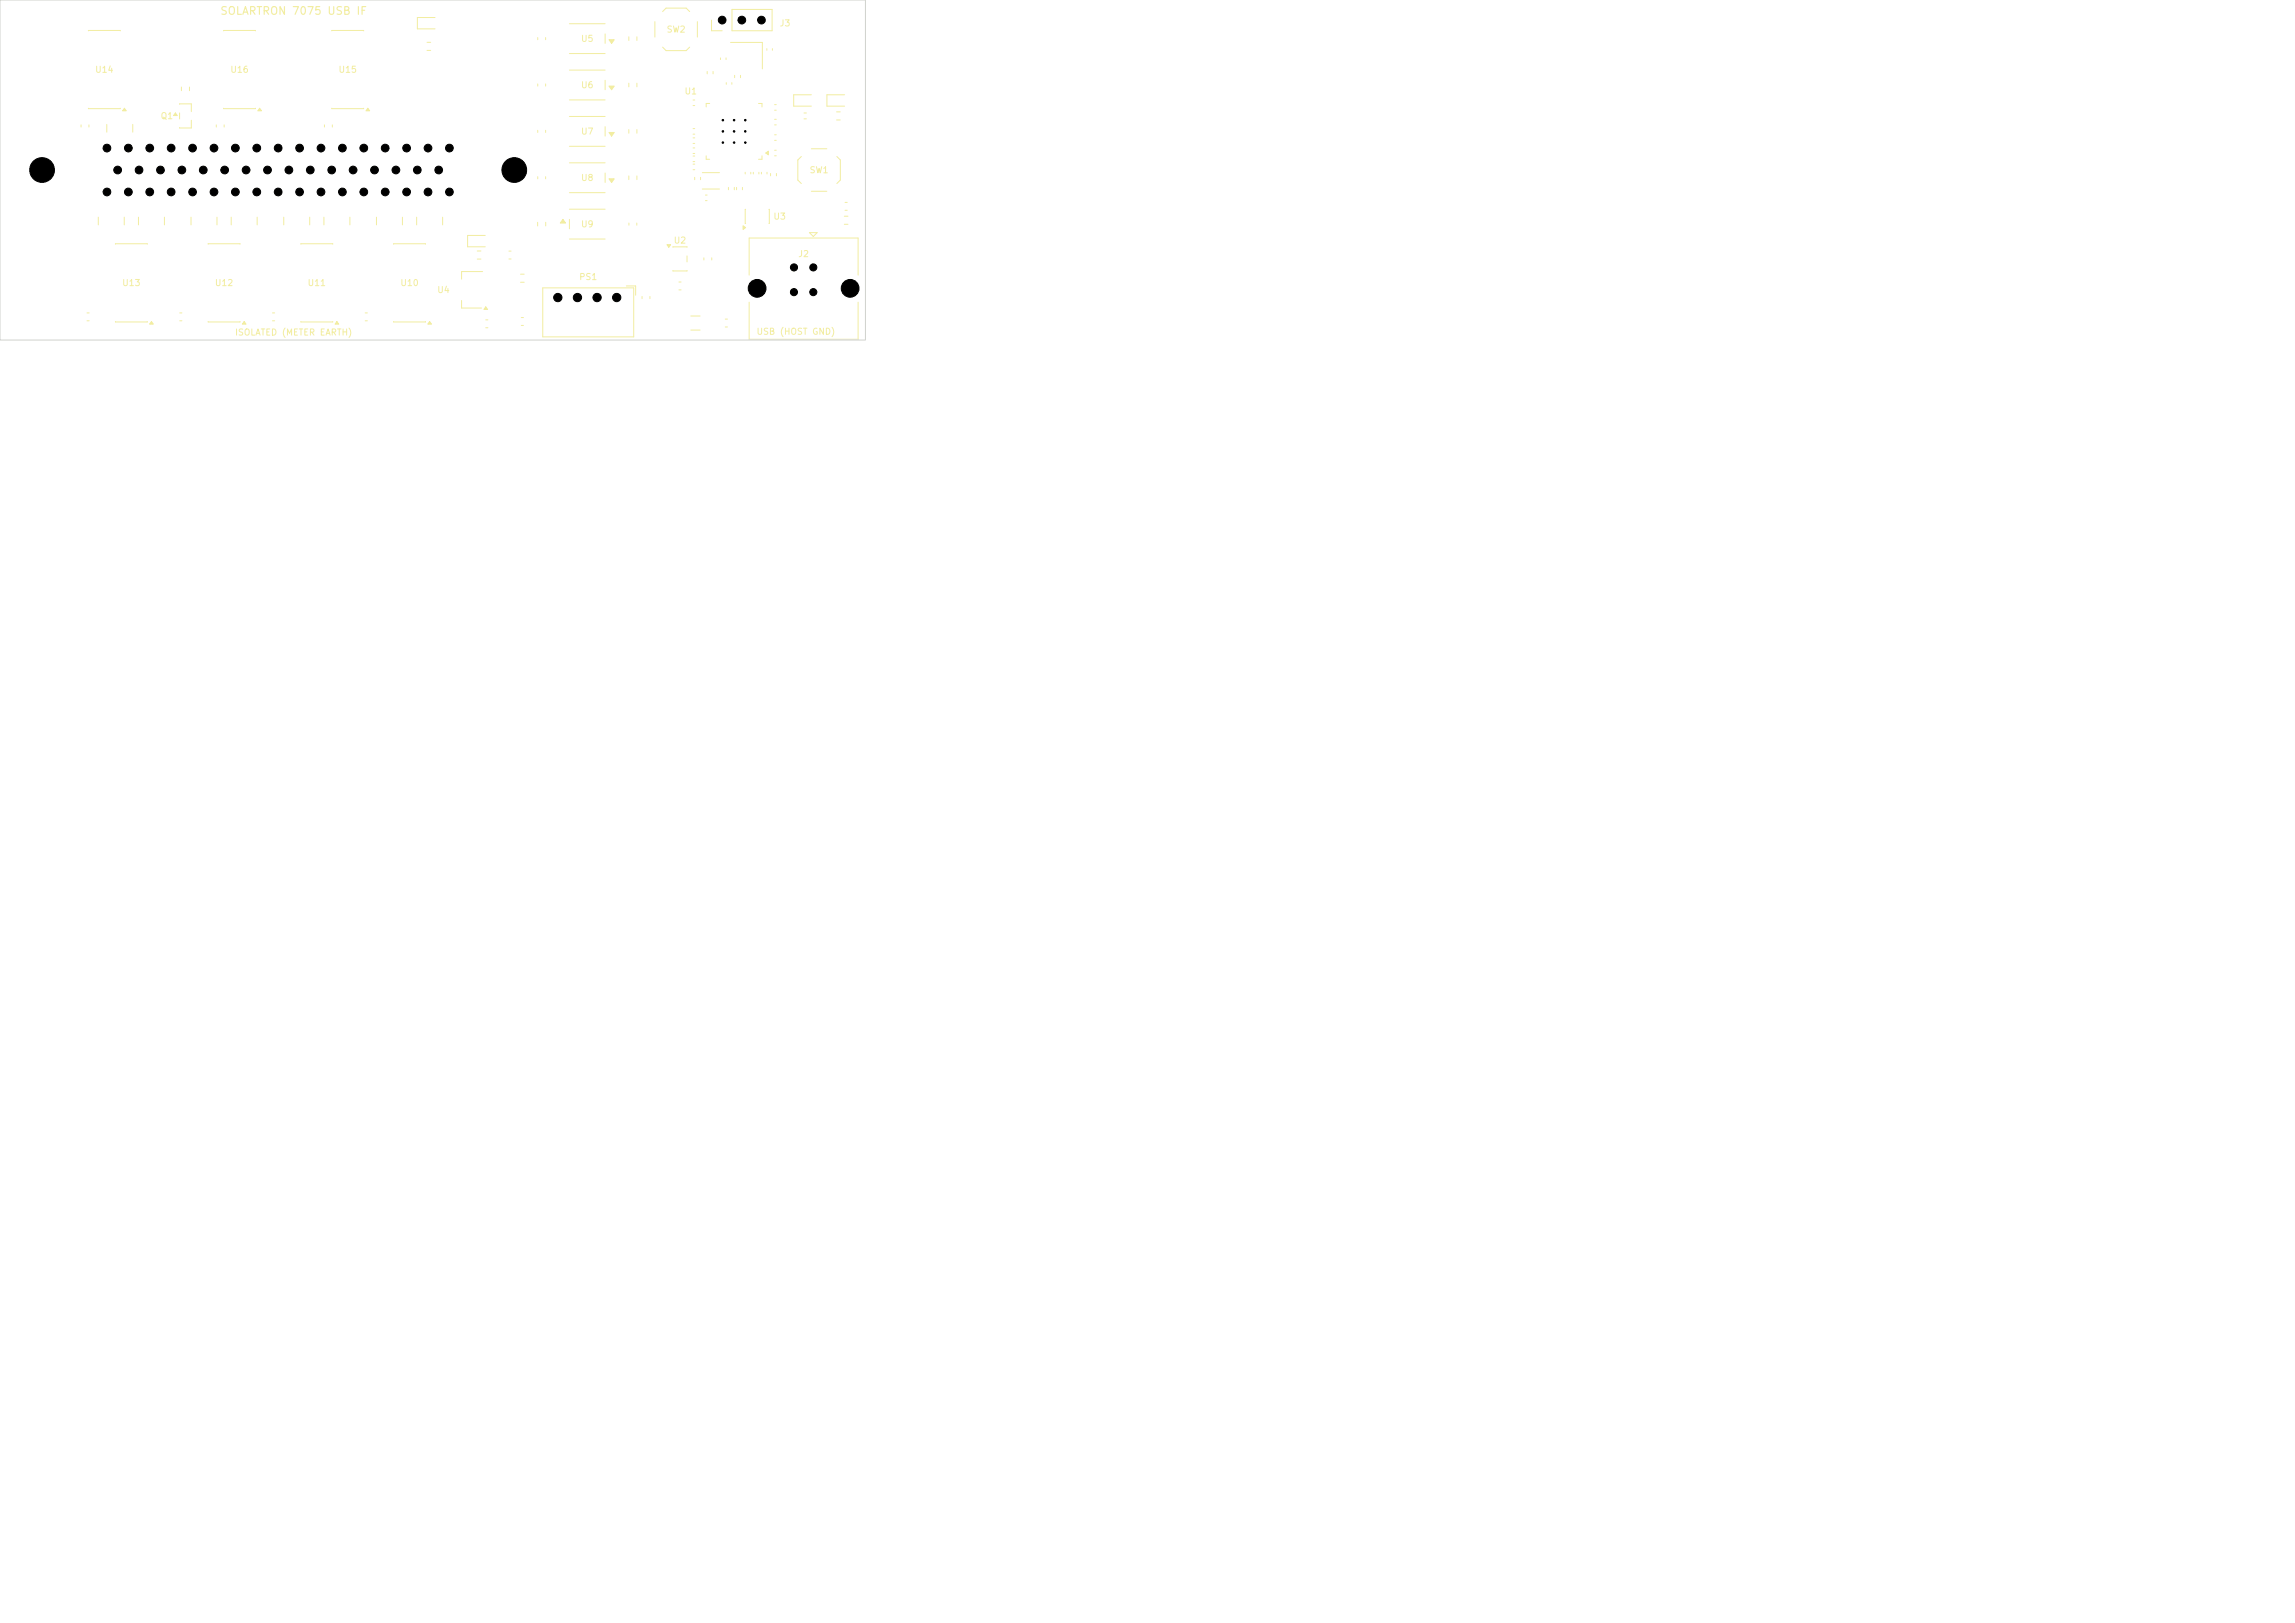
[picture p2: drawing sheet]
<svg xmlns="http://www.w3.org/2000/svg" width="297mm" height="210mm" viewBox="0 0 297 210" stroke-linecap="round" stroke-linejoin="round" font-family="sans-serif">
<defs><g id="words">
<text font-size="1" fill="#f2eda1" x="28.4" y="2.2">SOLARTRON 7075 USB IF</text>
<g font-size=".8" fill="#f2eda1">
<text x="75.1" y="5.6">U5</text>
<text x="86.2" y="4.4">SW2</text>
<text x="100.8" y="3.6">J3</text>
<text x="12.2" y="9.6">U14</text>
<text x="29.7" y="9.6">U16</text>
<text x="43.7" y="9.6">U15</text>
<text x="75.1" y="11.6">U6</text>
<text x="20.7" y="15.6">Q1</text>
<text x="75.1" y="17.6">U7</text>
<text x="88.5" y="12.4">U1</text>
<text x="75.1" y="23.6">U8</text>
<text x="104.7" y="22.6">SW1</text>
<text x="75.1" y="29.6">U9</text>
<text x="100" y="28.6">U3</text>
<text x="87.1" y="31.7">U2</text>
<text x="103.2" y="33.5">J2</text>
<text x="15.7" y="37.2">U13</text>
<text x="27.7" y="37.2">U12</text>
<text x="39.7" y="37.2">U11</text>
<text x="51.7" y="37.2">U10</text>
<text x="56.5" y="38.1">U4</text>
<text x="74.9" y="36.4">PS1</text>
<text x="30.3" y="43.6">ISOLATED (METER EARTH)</text>
<text x="97.8" y="43.5">USB (HOST GND)</text>
</g>
</g></defs>
<path d="M56.3 2.3h-2.3v1.4h2.3M72.8 28.4l.4 .5h-.7zM73.7 27.1h4.6M73.7 28.4v1.2M73.7 30.9h4.6M35.3 40.5h.2M35.3 41.5h.2" fill="none" stroke="#f2eda1" stroke-width=".13"/>
<path d="M72.8 28.4l.4 .5h-.7z" fill="#f2eda1"/>
<g fill="none" stroke="#f2eda1" stroke-width=".13">
<path d="M42.9 4h4.2M42.9 14h4.2M47.6 14l.2 .3h-.4zM108.3 14.5h.4M108.3 15.5h.4M69.6 28.8v.4M70.6 28.8v.4M62.9 41.4h.2M62.9 42.4h.2M67.5 41.1h.2M67.5 42.1h.2M93.9 41.3h.2"/>
<path d="M93.9 42.3h.2"/>
</g>
<path d="M47.6 14l.2 .3h-.4z" fill="#f2eda1"/>
<path d="M73.7 15.1h4.6M73.7 18.9h4.6M78.3 16.4v1.2M78.8 17.1h.7l-.4 .5z" fill="none" stroke="#f2eda1" stroke-width=".13"/>
<path d="M78.8 17.1h.7l-.4 .5z" fill="#f2eda1"/>
<path d="M109.3 12.3h-2.3v1.4h2.3M14.9 31.6h4.2M17.9 28.1v1M21.3 28.1v1M91.1 33.4v.2M92.1 33.4v.2M14.9 41.6h4.2M19.6 41.6l.2 .3h-.4zM47.3 40.5h.2M47.3 41.5h.2" fill="none" stroke="#f2eda1" stroke-width=".13"/>
<path d="M19.6 41.6l.2 .3h-.4z" fill="#f2eda1"/>
<path d="M22.7 14.6l.2 .3h-.4zM23.2 13.5l1.6-.1v1M23.2 14.6v.8M24.8 15.6v1l-1.6-.1M42 16.2v.2M43 16.2v.2M69.6 16.9v.2M70.6 16.9v.2M89.7 19.1h.2M89.7 19.9h.2M12.7 28.1v1M16.1 28.1v1" fill="none" stroke="#f2eda1" stroke-width=".13"/>
<path d="M22.7 14.6l.2 .3h-.4z" fill="#f2eda1"/>
<path d="M94.5 5.5h4.2v3.4M48.7 28.1v1M52.1 28.1v1M59.7 38.9v1h2.6M62.5 35.1h-2.8v1M62.9 39.7l.2 .3h-.5zM65.9 32.5h.2M65.9 33.5h.2M83.1 38.4v.2M84.1 38.4v.2" fill="none" stroke="#f2eda1" stroke-width=".13"/>
<path d="M62.9 39.7l.2 .3h-.5z" fill="#f2eda1"/>
<path d="M89.7 16.6h.2M89.7 17.4h.2M100.2 13.5h.3M100.2 14.3h.3M38.9 31.6h4.2M38.9 41.6h4.2M43.6 41.6l.2 .3h-.4z" fill="none" stroke="#f2eda1" stroke-width=".13"/>
<path d="M43.6 41.6l.2 .3h-.4z" fill="#f2eda1"/>
<g fill="none" stroke="#f2eda1" stroke-width=".13">
<path d="M11.4 4h4.2M11.4 14h4.2M16.1 14l.2 .3h-.4zM81.4 4.8v.4M82.4 4.8v.4M84.7 2.8v2M85.8 1.5l.4-.4h2.6l.5 .4M85.8 6.1l.4 .5h2.6l.5-.5M90.2 2.8v2M91.5 9.2v.4M92.3 9.2v.4M94.3 24.2v.4"/>
<path d="M95 24.2v.4M96.4 22.3v.2M97.2 22.3v.2M23.3 40.5h.2M23.3 41.5h.2"/>
</g>
<path d="M16.1 14l.2 .3h-.4z" fill="#f2eda1"/>
<g fill="none" stroke="#f2eda1" stroke-width=".13">
<path d="M23.5 11.3v.4M24.5 11.3v.4M81.4 10.8v.4M82.4 10.8v.4M104 14.6h.4M104 15.4h.4M41.9 28.1v1M45.3 28.1v1M70.2 37.3h11.8v6.3h-11.8zM81.1 37h1.2v1.2M86.3 31.7h.5l-.3 .3zM87.1 32h1.8"/>
<path d="M87.1 35h1.8M88.9 33.1v.8M89.9 22.9v.4M90.7 22.9v.4M91.3 25.2h.2M91.3 26h.2"/>
</g>
<path d="M86.3 31.7h.5l-.3 .3z" fill="#f2eda1"/>
<path d="M73.7 3.1h4.6M73.7 6.9h4.6M78.3 4.4v1.2M78.8 5.1h.7l-.4 .5zM81.4 16.8v.4M82.4 16.8v.4M93.2 7.5v.2M94 7.5v.2M53.9 28.1v1M57.3 28.1v1" fill="none" stroke="#f2eda1" stroke-width=".13"/>
<path d="M78.8 5.1h.7l-.4 .5z" fill="#f2eda1"/>
<g fill="none" stroke="#f2eda1" stroke-width=".13">
<path d="M73.7 9.1h4.6M73.7 12.9h4.6M78.3 10.4v1.2M78.8 11.1h.7l-.4 .5zM95.1 9.7v.4M95.8 9.7v.4M105 19.3h2M97 35.6v-4.8h14v4.8M97 39.1v4.8h14v-4.8M99.7 22.4v.4M100.5 22.4v.4M103.7 20.3l-.5 .4v2.6l.5 .5"/>
<path d="M104.7 30.1h1.1l-.6 .5zM105 24.8h2M108.3 20.3l.4 .4v2.6l-.4 .5"/>
</g>
<path d="M78.8 11.1h.7l-.4 .5z" fill="#f2eda1"/>
<g fill="none" stroke="#f2eda1" stroke-width=".13">
<path d="M28.9 4h4.2M28.9 14h4.2M33.6 14l.2 .3h-.4zM69.6 4.9v.2M70.6 4.9v.2M99.2 6.3v.2M100 6.3v.2M100.2 15.4h.3M100.2 16.2h.3M90.9 22.3h2.2M90.9 24.5h2.2M97.5 22.3v.2"/>
<path d="M98.2 22.3v.2M109.3 28h.4M109.3 29h.4M11.3 40.5h.2M11.3 41.5h.2"/>
</g>
<path d="M33.6 14l.2 .3h-.4z" fill="#f2eda1"/>
<g fill="none" stroke="#f2eda1" stroke-width=".13">
<path d="M10.5 16.2v.2M11.5 16.2v.2M89.7 17.8h.2M89.7 18.6h.2M91.8 13.4h-.4v.4M92.1 2.6v1.4h1.4M94.7 1.2h5.2v2.8h-5.2zM98.2 13.4h.4v.4M99.1 19.8l.3-.2v.4zM67.4 35.5h.4M67.4 36.5h.4M81.4 22.8v.4"/>
<path d="M82.4 22.8v.4M87.9 36.5h.2M87.9 37.5h.2M91.4 20.2v.4h.4M98.6 20.2v.4h-.4"/>
</g>
<path d="M99.1 19.8l.3-.2v.4z" fill="#f2eda1"/>
<path d="M89.7 12.9h.2M89.7 13.7h.2M100.2 17.4h.3M100.2 18.2h.3M50.9 31.6h4.2M61.8 32.5h.4M61.8 33.5h.4M62.8 30.5h-2.3v1.4h2.3M89.7 21.2h.2M89.7 22h.2M50.9 41.6h4.2M55.6 41.6l.2 .3h-.4z" fill="none" stroke="#f2eda1" stroke-width=".13"/>
<path d="M55.6 41.6l.2 .3h-.4z" fill="#f2eda1"/>
<g fill="none" stroke="#f2eda1" stroke-width=".13">
<path d="M28 16.2v.2M29 16.2v.2M100.2 19.4h.3M105 12.3h-2.3v1.4h2.3M24.7 28.1v1M28.1 28.1v1M29.9 28.1v1M33.3 28.1v1M69.6 22.9v.2M70.6 22.9v.2M73.7 21.1h4.6M73.7 24.9h4.6"/>
<path d="M78.3 22.4v1.2M78.8 23.1h.7l-.4 .5zM81.4 28.9v.2M82.4 28.9v.2M89.7 20.2h.2M89.7 20.9h.2M100.2 20.2h.3M109.4 26.2h.2M109.4 27.2h.2M89.4 40.9h1.2M89.4 42.7h1.2"/>
</g>
<path d="M78.8 23.1h.7l-.4 .5z" fill="#f2eda1"/>
<path d="M13.8 16.1v1M17.2 16.1v1M55.3 5.5h.4M55.3 6.5h.4M94 10.7v.2M94.7 10.7v.2M26.9 31.6h4.2M95.3 24.2v.4M96.1 24.2v.4M26.9 41.6h4.2M31.6 41.6l.2 .3h-.4z" fill="none" stroke="#f2eda1" stroke-width=".13"/>
<path d="M31.6 41.6l.2 .3h-.4z" fill="#f2eda1"/>
<path d="M96.2 29.2l.3 .3-.3 .2zM96.5 27.1v1.8M99.5 27.1v1.8" fill="none" stroke="#f2eda1" stroke-width=".13"/>
<path d="M96.2 29.2l.3 .3-.3 .2z" fill="#f2eda1"/>
<path d="M69.6 10.9v.2M70.6 10.9v.2M36.7 28.1v1M40.1 28.1v1M98.5 22.3v.2M99.3 22.3v.2" fill="none" stroke="#f2eda1" stroke-width=".13"/>
<path d="M0 0h112v44h-112z" fill="none" stroke="#d0d2cd" stroke-width=".13"/>
<g fill="#000" stroke="#000" stroke-width=".13">
<circle cx="13.8" cy="19.2" r=".5"/>
<circle cx="16.6" cy="19.2" r=".5"/>
<circle cx="19.4" cy="19.2" r=".5"/>
<circle cx="22.1" cy="19.2" r=".5"/>
<circle cx="24.9" cy="19.2" r=".5"/>
<circle cx="27.7" cy="19.2" r=".5"/>
<circle cx="30.5" cy="19.2" r=".5"/>
<circle cx="33.2" cy="19.2" r=".5"/>
<circle cx="36" cy="19.2" r=".5"/>
<circle cx="38.8" cy="19.2" r=".5"/>
<circle cx="41.5" cy="19.2" r=".5"/>
<circle cx="44.3" cy="19.2" r=".5"/>
<circle cx="47.1" cy="19.2" r=".5"/>
<circle cx="49.8" cy="19.2" r=".5"/>
<circle cx="52.6" cy="19.2" r=".5"/>
<circle cx="55.4" cy="19.2" r=".5"/>
<circle cx="58.2" cy="19.2" r=".5"/>
<circle cx="93.5" cy="2.6" r=".5"/>
<circle cx="93.5" cy="15.6" r=".1"/>
<circle cx="93.5" cy="18.4" r=".1"/>
<circle cx="93.5" cy="17" r=".1"/>
<circle cx="95" cy="15.6" r=".1"/>
<circle cx="95" cy="18.4" r=".1"/>
<circle cx="95" cy="17" r=".1"/>
<circle cx="96" cy="2.6" r=".5"/>
<circle cx="96.5" cy="15.6" r=".1"/>
<circle cx="96.5" cy="18.4" r=".1"/>
<circle cx="96.5" cy="17" r=".1"/>
<circle cx="98.5" cy="2.6" r=".5"/>
<circle cx="5.4" cy="22" r="1.6"/>
<circle cx="13.8" cy="24.8" r=".5"/>
<circle cx="15.2" cy="22" r=".5"/>
<circle cx="16.6" cy="24.8" r=".5"/>
<circle cx="18" cy="22" r=".5"/>
<circle cx="19.4" cy="24.8" r=".5"/>
<circle cx="20.8" cy="22" r=".5"/>
<circle cx="22.1" cy="24.8" r=".5"/>
<circle cx="23.5" cy="22" r=".5"/>
<circle cx="24.9" cy="24.8" r=".5"/>
<circle cx="26.3" cy="22" r=".5"/>
<circle cx="27.7" cy="24.8" r=".5"/>
<circle cx="29.1" cy="22" r=".5"/>
<circle cx="30.5" cy="24.8" r=".5"/>
<circle cx="31.8" cy="22" r=".5"/>
<circle cx="33.2" cy="24.8" r=".5"/>
<circle cx="34.6" cy="22" r=".5"/>
<circle cx="36" cy="24.8" r=".5"/>
<circle cx="37.4" cy="22" r=".5"/>
<circle cx="38.8" cy="24.8" r=".5"/>
<circle cx="40.2" cy="22" r=".5"/>
<circle cx="41.5" cy="24.8" r=".5"/>
<circle cx="42.9" cy="22" r=".5"/>
<circle cx="44.3" cy="24.8" r=".5"/>
<circle cx="45.7" cy="22" r=".5"/>
<circle cx="47.1" cy="24.8" r=".5"/>
<circle cx="48.5" cy="22" r=".5"/>
<circle cx="49.8" cy="24.8" r=".5"/>
<circle cx="51.2" cy="22" r=".5"/>
<circle cx="52.6" cy="24.8" r=".5"/>
<circle cx="54" cy="22" r=".5"/>
<circle cx="55.4" cy="24.8" r=".5"/>
<circle cx="56.8" cy="22" r=".5"/>
<circle cx="58.2" cy="24.8" r=".5"/>
<circle cx="66.6" cy="22" r="1.6"/>
<circle cx="72.2" cy="38.5" r=".54"/>
<circle cx="74.7" cy="38.5" r=".54"/>
<circle cx="77.3" cy="38.5" r=".54"/>
<circle cx="79.8" cy="38.5" r=".54"/>
<circle cx="98" cy="37.3" r="1.15"/>
<circle cx="102.8" cy="37.8" r=".46"/>
<circle cx="102.8" cy="34.6" r=".46"/>
<circle cx="105.2" cy="37.8" r=".46"/>
<circle cx="105.2" cy="34.6" r=".46"/>
<circle cx="110" cy="37.3" r="1.15"/>
</g>
<use href="#words"/>
</svg>
